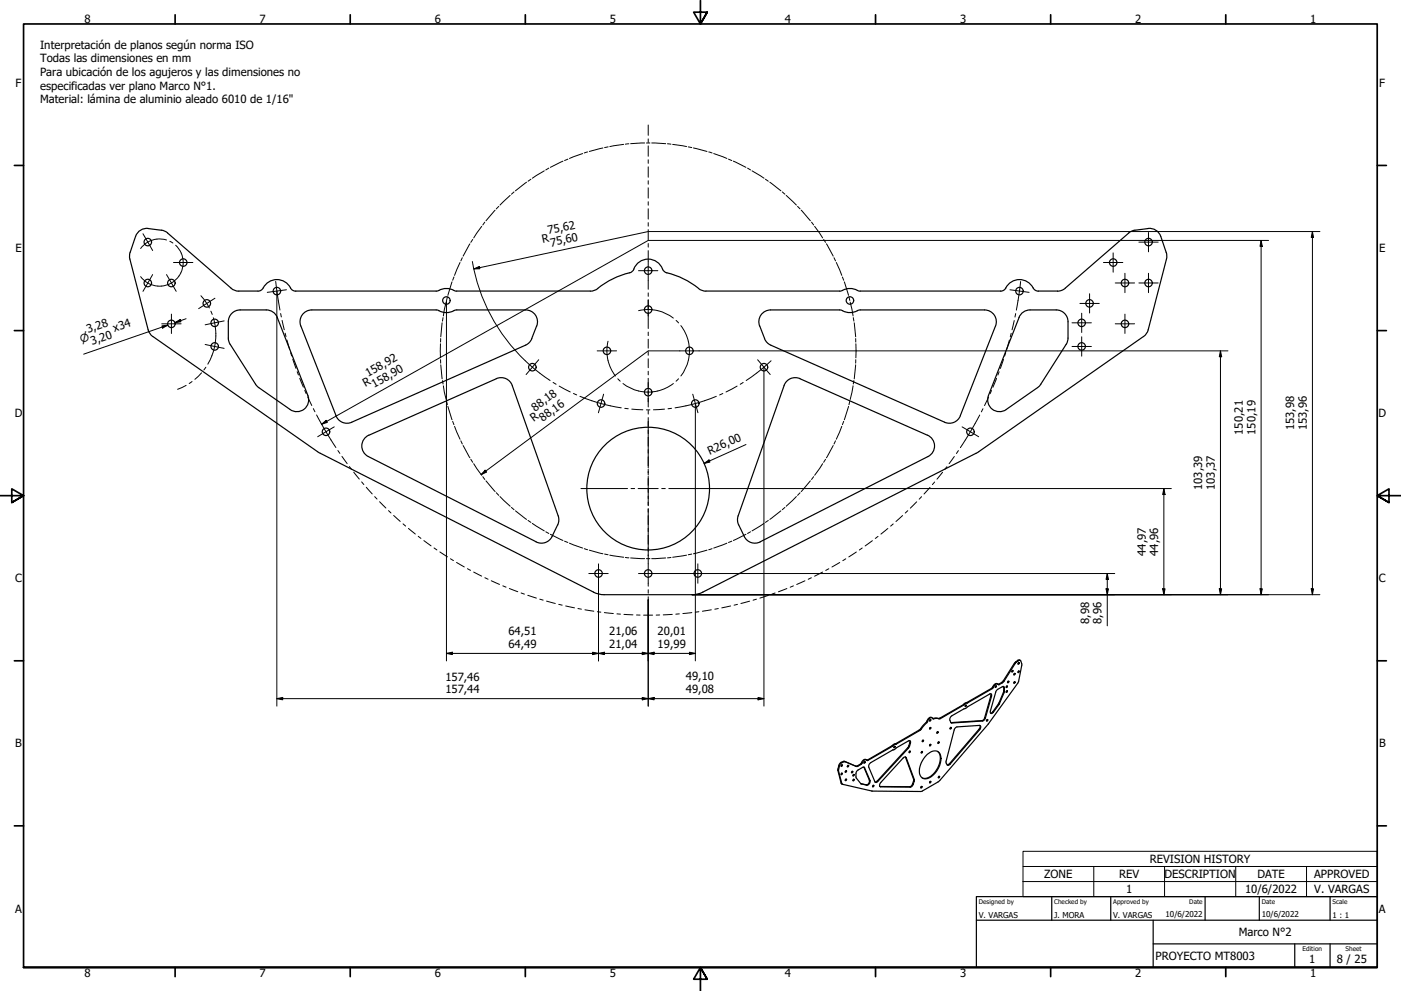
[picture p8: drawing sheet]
<svg xmlns="http://www.w3.org/2000/svg" width="594mm" height="420mm" viewBox="0 0 594 420" stroke-linecap="round" stroke-linejoin="round" font-family="sans-serif">
<defs><g id="words">
<g font-size="4.8">
<text x="35.8" y="9.8">8</text>
<text x="110.1" y="9.8">7</text>
<text x="184.3" y="9.8">6</text>
<text x="258.6" y="9.8">5</text>
<text x="332.8" y="9.8">4</text>
<text x="407.1" y="9.8">3</text>
<text x="481.3" y="9.8">2</text>
<text x="555.6" y="9.8">1</text>
<text x="17" y="20.7">Interpretación de planos según norma ISO</text>
<text x="17" y="26.5">Todas las dimensiones en mm</text>
<text x="17" y="32.2">Para ubicación de los agujeros y las dimensiones no</text>
<text x="6.6" y="36.9">F</text>
<text x="17" y="38">especificadas ver plano Marco N°1.</text>
<text x="584.9" y="36.9">F</text>
<text x="17" y="43.7">Material: lámina de aluminio aleado 6010 de 1/16&quot;</text>
<text x="232.5" y="99.4" transform="rotate(-12 232.5 99.4)">75,62</text>
<text x="6.5" y="106.9">E</text>
<text x="230.3" y="103" transform="rotate(-12 230.3 103)">R</text>
<text x="233.7" y="104.5" transform="rotate(-12 233.7 104.5)">75,60</text>
<text x="584.8" y="106.9">E</text>
<text x="37.4" y="141.4" transform="rotate(-19 37.4 141.4)">3,28</text>
<text x="48.6" y="140.7" transform="rotate(-19 48.6 140.7)">x34</text>
<text x="39.1" y="146.4" transform="rotate(-19 39.1 146.4)">3,20</text>
<text x="156.1" y="159.9" transform="rotate(-29 156.1 159.9)">158,92</text>
<text x="155" y="164" transform="rotate(-29 155 164)">R</text>
<text x="158.7" y="164.5" transform="rotate(-29 158.7 164.5)">158,90</text>
<text x="6.2" y="176.9">D</text>
<text x="226.4" y="178.9" transform="rotate(-37 226.4 178.9)">R</text>
<text x="226.9" y="174.6" transform="rotate(-37 226.9 174.6)">88,18</text>
<text x="230.1" y="178.9" transform="rotate(-37 230.1 178.9)">88,16</text>
<text x="584.5" y="176.9">D</text>
<text x="527" y="184.3" transform="rotate(-90 527 184.3)">150,21</text>
<text x="532.4" y="184.3" transform="rotate(-90 532.4 184.3)">150,19</text>
<text x="548.8" y="182.4" transform="rotate(-90 548.8 182.4)">153,98</text>
<text x="554.1" y="182.4" transform="rotate(-90 554.1 182.4)">153,96</text>
<text x="301" y="192.7" transform="rotate(-24 301 192.7)">R26,00</text>
<text x="509.8" y="207.7" transform="rotate(-90 509.8 207.7)">103,39</text>
<text x="515.1" y="207.7" transform="rotate(-90 515.1 207.7)">103,37</text>
<text x="485.8" y="235.6" transform="rotate(-90 485.8 235.6)">44,97</text>
<text x="491.1" y="235.6" transform="rotate(-90 491.1 235.6)">44,96</text>
<text x="6.4" y="246.9">C</text>
<text x="584.7" y="246.9">C</text>
<text x="215.6" y="269.3">64,51</text>
<text x="258.4" y="269.3">21,06</text>
<text x="278.8" y="269.3">20,01</text>
<text x="461.8" y="264.6" transform="rotate(-90 461.8 264.6)">8,98</text>
<text x="467.1" y="264.6" transform="rotate(-90 467.1 264.6)">8,96</text>
<text x="215.6" y="274.7">64,49</text>
<text x="258.4" y="274.7">21,04</text>
<text x="278.8" y="274.7">19,99</text>
<text x="188.8" y="288.5">157,46</text>
<text x="188.8" y="293.8">157,44</text>
<text x="290.8" y="288.5">49,10</text>
<text x="290.8" y="293.8">49,08</text>
<text x="6.4" y="316.9">B</text>
<text x="584.8" y="316.9">B</text>
<text x="487.6" y="365.9">REVISION HISTORY</text>
<text x="442.8" y="372.3">ZONE</text>
<text x="474.5" y="372.3">REV</text>
<text x="493.8" y="372.3">DESCRIPTION</text>
<text x="533.2" y="372.3">DATE</text>
<text x="557.3" y="372.3">APPROVED</text>
<text x="477.5" y="378.7">1</text>
<text x="528" y="378.4">10/6/2022</text>
<text x="557.3" y="378.7">V. VARGAS</text>
<text x="6.4" y="386.9">A</text>
<text x="584.7" y="386.9">A</text>
<text x="525.3" y="396.9">Marco N°2</text>
<text x="490" y="406.9">PROYECTO MT8003</text>
<text x="555.2" y="408.4">1</text>
<text x="566.9" y="408.1">8 / 25</text>
<text x="35.8" y="414.1">8</text>
<text x="110.1" y="414.1">7</text>
<text x="184.3" y="414.1">6</text>
<text x="258.6" y="414.1">5</text>
<text x="332.8" y="414.1">4</text>
<text x="407.1" y="414.1">3</text>
<text x="481.3" y="414.1">2</text>
<text x="555.6" y="414.1">1</text>
</g>
<text font-size="4.6" x="34.6" y="145.5" transform="rotate(-19 34.6 145.5)">⌀</text>
<g font-size="3.4">
<text x="415" y="389.1">V. VARGAS</text>
<text x="447" y="389.1">J. MORA</text>
<text x="472" y="389.1">V. VARGAS</text>
<text x="494.2" y="388.6">10/6/2022</text>
<text x="535" y="388.6">10/6/2022</text>
<text x="565.1" y="389.2">1 : 1</text>
</g>
<g font-size="2.7">
<text x="415" y="383.2">Designed by</text>
<text x="447" y="383.2">Checked by</text>
<text x="472" y="383.2">Approved by</text>
<text x="504.3" y="383.2">Date</text>
<text x="535" y="383.2">Date</text>
<text x="565.1" y="383.4">Scale</text>
<text x="552.4" y="403.3">Edition</text>
<text x="570.6" y="403.3">Sheet</text>
</g>
</g></defs>
<!-- layer: Visible (ISO) -->
<g fill="none" stroke="#000" stroke-width=".51">
<path d="M68.4 97.6l1.5 .4 1.2 .8M68.5 97.6l-5.6-.7a5 5 0 0 0-5.4 3.3l-2.3 6.8M71.1 98.8l26.9 23.4M481.2 97.6l5.6-.7a5 5 0 0 1 5.4 3.3l2.5 7.3v1.9l-7.8 30.4-.8 1.6-1.2 1.3-70.4 49.2-116.5 59.1M481.3 97.6l-1.5 .4-1.2 .8-26.9 23.4M55.1 109.9l7.7 29.9 1.1 2.1 71.3 50 117.7 59.7 3.3 .5h37.3l2.7-.3 1.9-.7M55.2 107l-.1 2.9M267 115.6a36 36 0 0 0-14.5 7.3l-2.2 .5h-57a7.8 7.8 0 0 0-8 0h-.4M268.8 114.1a6.6 6.6 0 0 1 6.3-4.2 6.6 6.6 0 0 1 6.1 4.6l.6 .8a39.1 39.1 0 0 1 15.4 7.6l2.2 .5h56.6M268.8 114.1l-.5 .8-1.3 .8M98 122.2l1.5 .9 1.8 .3h8.5l1.2-.6a6.8 6.8 0 0 1 6.4-4.3 6.8 6.8 0 0 1 6.3 4.3l1.7 .6h59.6M101.8 131.4h11.1a5 5 0 0 1 4.7 3.2"/>
<path d="M101.8 131.4a5 5 0 0 0-5 5v6.9l.4 1.9 11.4 18 1.1 1.1 13.3 9.3a5 5 0 0 0 6-.1 5 5 0 0 0 1.5-5.8M117.6 134.6l13 33.1M127.6 138.3l14.9 37.9M132.2 131.4a5 5 0 0 0-4.6 6.8M132.2 131.4h52.8M222.9 131.4h-29.6a7.8 7.8 0 0 1-8 0h-.4M222.9 131.4a5 5 0 0 1 4.7 6.8M227.5 138.2l-2.2 5.9-1 1.3-1.4 .9M356 131.4h-29.2a5 5 0 0 0-4.7 6.8l2.1 5.4M356 131.4h.4a7.8 7.8 0 0 0 8 0h53.1a5 5 0 0 1 4.6 6.9l-14.9 37.9M424.3 123.4h-59.9a7.8 7.8 0 0 0-8 0h-.4M432.1 134.6a5 5 0 0 1 4.7-3.2h11.1a5 5 0 0 1 5 5v7.4l-.8 2.2"/>
<path d="M432.1 134.6l-13 33.1a5 5 0 0 0 1.6 5.8 5 5 0 0 0 6 .1l14.2-10.1 11.2-17.5M438.1 122.1a6.7 6.7 0 0 0-6.3-3.5 6.7 6.7 0 0 0-5.8 4.2l-1.7 .6M438.1 122.1l.9 1 1.3 .3M451.7 122.2l-1 .7-1.7 .5h-8.7M222.8 146.3l-73.6 32.7M324.2 143.6l.8 1.4 1.8 1.3M326.9 146.3l73.6 32.7M142.5 176.3a5 5 0 0 0 6.7 2.7M210.5 160.5a5 5 0 0 1 6.7 3l19.7 55.7-.2 2.8-2.6 5.4M210.5 160.6l-54.1 23.9M339.2 160.6l54.1 23.9M339.2 160.5a5 5 0 0 0-6.7 3l-19.7 55.7 .2 2.8 2.6 5.4"/>
<path d="M407.2 176.3a5 5 0 0 1-6.7 2.7M156.4 184.5a5 5 0 0 0-3 4.4 5 5 0 0 0 2.8 4.6l71.1 36.2a5 5 0 0 0 6.8-2.2M393.3 184.5a5 5 0 0 1 3 4.4 5 5 0 0 1-2.8 4.6l-71.1 36.2a5 5 0 0 1-6.8-2.2M432.6 280l-.8-.2-1.4 1-5.2 8.2-2 1.2M409.4 299l.2-.1a.33 .33 0 0 1 .2 .5 .33 .33 0 0 1-.5 .1zM409.5 298.9l-.2 .5M420.1 294.1l.1 .7-2.8 9.8-.6 .8-13.6 1M422.1 290.9l.2-.2a.38 .38 0 0 1 .2 .5 .38 .38 0 0 1-.4 .3zM422.3 290.8l-.3 .5M422.8 292.4l2.4-1.4 .5 .1 .2 .6-.2 2a20.8 20.8 0 0 1-4.4 8.2 .71 .71 0 0 1-1 .7 .71 .71 0 0 1-.4-1.1l2.4-8.4zM423.1 290a1.79 1.79 0 0 0-2.4 1.6l-22.2 12.9-3 .1M425.5 291v2.5a21.5 21.5 0 0 1-4.5 8.3l-1 .5"/>
<path d="M426.8 292.9h.2a.34 .34 0 0 1 .1 .5 .34 .34 0 0 1-.5 .1zM426.8 290.9l.2-.1a.33 .33 0 0 1 .1 .5 .33 .33 0 0 1-.5 .1zM426.9 292.9l-.3 .5M426.9 290.8l-.3 .5M427.4 288.9l.2-.1a.34 .34 0 0 1 .1 .5 .34 .34 0 0 1-.5 .1zM427.5 288.8l-.3 .5M429.3 284.2a.33 .33 0 0 1 .2 .5 .33 .33 0 0 1-.5 .1zM429.3 284.3l-.3 .4M430.1 285.6l.1-.1a.33 .33 0 0 1 .2 .5 .33 .33 0 0 1-.5 .1zM430.1 285.5l-.2 .5M430.1 289.1l-.2 .5M431.8 284.6l.2-.1a.33 .33 0 0 1 .1 .4 .33 .33 0 0 1-.4 .2z"/>
<path d="M431.9 284.5l-.3 .5M431.9 281l-.3 .4M379.3 316.4l-.3 .5M385.7 318.5l.1-.1a.33 .33 0 0 1 .2 .5 .33 .33 0 0 1-.5 .1zM385.7 314l.1 .9-.7 1.8-13.2 14.5-.8 .4M385.7 318.4l-.2 .5M390.8 318.7l.4-.1-.4 .7zM390.9 318.6l-.3 .5M391.3 313.8l-.3 .5M393.1 319.9a3.5 3.5 0 0 1 5.4-.5 8.8 8.8 0 0 1-4.2 10.2 2.82 2.82 0 0 1-3.4 .2 2.82 2.82 0 0 1-1.1-3.2 10.8 10.8 0 0 1 3.3-6.7zM394.3 305.1h.2a.33 .33 0 0 1 .1 .4 .33 .33 0 0 1-.4 .1zM394.4 305.1l-.2 .5"/>
<path d="M394.4 315.6l-.2 .5M394.4 308.4l-.2 .5M395.2 304.3a1.86 1.86 0 0 0-2.3 1.8l-2.9 3.3-22.4 12.9M397.4 310.3l.2-.1a.33 .33 0 0 1 .1 .5 .33 .33 0 0 1-.4 .1zM397.5 310.2l-.2 .5M397.6 318.6a5.8 5.8 0 0 1 0 7 6.7 6.7 0 0 1-6.1 4.4l-.5-.2M398 314.5l-.3 .5M403 308.5l.1-.1a.33 .33 0 0 1 .2 .5 .33 .33 0 0 1-.5 .1zM403.1 308.4l-.3 .5M403.4 303.7l16.5-9.6 .5 .2 .1 .9-2.7 9.3-.7 1-13.7 1-.7-1.4zM405.1 308.6l.7-.4 9.6-.6a1.04 1.04 0 0 1 0 1.8l-12.6 14.6-.9 .5-.8-1.5 3.5-13.5zM415.5 307.6l-.2 1.3-12.8 14.9-.8 .5"/>
<path d="M418.5 305.1h.1a.34 .34 0 0 1 .2 .4 .34 .34 0 0 1-.5 .1zM418.6 305.1l-.3 .5M356.7 323.6l1.6-.7 4.9 2.1 2.3-1.2a1.48 1.48 0 0 1 2.2-1.3l22.4-12.8 3.2-3.6a1.53 1.53 0 0 1 2.2-1.5l3.3 .1 22.3-13.1a1.48 1.48 0 0 1 2.3-1.3l2.3-1.4 4.9-7.8 1.5-1.1 .6 .1 .6 1.7-1.6 7.6-12.7 17.6-20.5 23.9-7.6 4.6-21-.1-12.8-2.9-1.5-5.6 .5-2.6zM356.8 327.9l.2-.1a.33 .33 0 0 1 .1 .4 .33 .33 0 0 1-.4 .2zM356.9 327.8l-.2 .5M356.9 324.3l-.2 .4M358.7 326.8l-.3 .5M358.7 330.3l-.3 .5M359.5 324.6l.1-.1a.34 .34 0 0 1 .2 .5 .34 .34 0 0 1-.5 .1zM359.6 324.5l-.3 .5M361.4 327a.38 .38 0 0 1 .2 .4 .38 .38 0 0 1-.5 .3zM361.4 327l-.3 .5"/>
<path d="M361.8 328.4l.4 .1-.4 .6zM361.9 330.4a.33 .33 0 0 1 .2 .4 .33 .33 0 0 1-.4 .2zM361.9 330.4l-.2 .5M361.9 328.3l-.2 .5M363.4 326.9l2.4-1.6h.7l2.4 5.6a1.65 1.65 0 0 1-1.3 2l-2.6-.7-1.9-2.3-.1-2.2zM366.3 325.2l2.3 5.6a1.65 1.65 0 0 1-1.3 1.9l-2.3-.5M366.6 322.9l-.3 .5M367.4 322.2a2.15 2.15 0 0 0-2.5 1.7l-1.8 1-5.1-2.2-1.8 .9-.9 2.9 1.4 5.5 .5 .5M368.8 323.8l16.4-9.7 .8 .1 .1 .8-.7 1.9-13.9 14.9-.5-.3-2.6-6.3zM370.2 333h.3l-.3 .7zM370.3 333l-.3 .5M383 321.3l.8-.4 .5 .3 3.4 9.3-.8 2.7-.9 .5-12.5-.1a1.05 1.05 0 0 1 0-1.9z"/>
<path d="M383.9 320.9l3.5 9.5-.8 2.6-.9 .5-12.6-.1M390.6 333.5l.1-.1a.33 .33 0 0 1 .2 .5 .33 .33 0 0 1-.5 .1zM390.7 333.4l-.3 .5M394.4 331.3l-.2 .5M398.1 329.1l-.3 .5"/>
<circle cx="62.7" cy="120" r="1.59"/>
<circle cx="62.7" cy="102.6" r="1.59"/>
<circle cx="72.7" cy="120" r="1.59"/>
<circle cx="77.7" cy="111.3" r="1.59"/>
<circle cx="274.8" cy="114.7" r="1.59"/>
<circle cx="472" cy="111.3" r="1.59"/>
<circle cx="477" cy="120" r="1.59"/>
<circle cx="487" cy="102.6" r="1.59"/>
<circle cx="487" cy="120" r="1.59"/>
<circle cx="72.7" cy="137.3" r="1.59"/>
<circle cx="87.7" cy="128.6" r="1.59"/>
<circle cx="91" cy="136.9" r="1.59"/>
<circle cx="117.4" cy="123.4" r="1.59"/>
<circle cx="189.3" cy="127.4" r="1.59"/>
<circle cx="274.8" cy="131.3" r="1.59"/>
<circle cx="360.4" cy="127.4" r="1.59"/>
<circle cx="432.3" cy="123.4" r="1.59"/>
<circle cx="458.7" cy="136.9" r="1.59"/>
<circle cx="462" cy="128.6" r="1.59"/>
<circle cx="477" cy="137.3" r="1.59"/>
<circle cx="91" cy="146.9" r="1.59"/>
<circle cx="225.7" cy="155.7" r="1.59"/>
<circle cx="257.4" cy="148.7" r="1.59"/>
<circle cx="292.3" cy="148.7" r="1.59"/>
<circle cx="324" cy="155.7" r="1.59"/>
<circle cx="458.7" cy="146.9" r="1.59"/>
<circle cx="254.9" cy="171.1" r="1.59"/>
<circle cx="274.8" cy="166.3" r="1.59"/>
<circle cx="294.8" cy="171.1" r="1.59"/>
<circle cx="138.2" cy="183.1" r="1.59"/>
<circle cx="411.5" cy="183.1" r="1.59"/>
<circle cx="274.8" cy="207.2" r="26"/>
<circle cx="253.8" cy="243.1" r="1.59"/>
<circle cx="274.8" cy="243.1" r="1.59"/>
<circle cx="295.9" cy="243.1" r="1.59"/>
<circle cx="430.2" cy="289.4" r=".32"/>
<circle cx="432" cy="281.4" r=".32"/>
<circle cx="379.4" cy="316.8" r=".32"/>
<circle cx="391.4" cy="314.2" r=".32"/>
<circle cx="394.5" cy="316" r=".32"/>
<circle cx="394.5" cy="308.8" r=".32"/>
<circle cx="398" cy="314.9" r=".32"/>
<circle cx="357" cy="324.7" r=".32"/>
<circle cx="358.7" cy="330.7" r=".32"/>
<circle cx="358.8" cy="327.2" r=".32"/>
<circle cx="366.6" cy="323.3" r=".32"/>
<circle cx="394.5" cy="331.7" r=".32"/>
<circle cx="398.2" cy="329.5" r=".32"/>
</g>
<!-- layer: Visible Narrow (ISO) -->
<g fill="none" stroke="#000" stroke-width=".42">
<path d="M431.6 280l.3 .1M408.5 298.7l.3 .2M408.7 298.5l.3 .2M409.8 297.9l.3 .2M410 297.8l.3 .2M420.2 295l.3 .2M420.6 291.8l.2 .1M421 291.3l.3 .1M423.3 298.5l.3 .2M423.4 290.1l.3 .2M423.6 298.1l.2 .1M424.8 289.3l.3 .2"/>
<path d="M425.4 288.7l.3 .2M425.5 293.5l.2 .2M425.6 292.9l.3 .2M425.6 291.5l.3 .2M430.1 281.2l.3 .1M430.6 280.7l.3 .1M378.2 316.2l.3 .2M378.5 316l.3 .1M379.6 315.3l.3 .2M379.8 315.3l.3 .2M384.9 317l.3 .2M385.4 316.1l.3 .2"/>
<path d="M385.8 314.9l.3 .1M389.8 309.5l.3 .2M390.4 308.9l.3 .2M392.8 306.2l.2 .2M393.1 305.7l.3 .2M395.5 304.6l.3 .2M397.9 304.6l.3 .2M398.5 304.5l.3 .2M403.4 306.4l.2 .1M415.1 309.2l.3 .2M416.3 305.5l.3 .2M417.5 304.3l.3 .2"/>
<path d="M421 301.8l.3 .1M355.3 326.7l.3 .2M355.3 326.1l.3 .1M355.7 324.4l.3 .2M356.7 332l.3 .1M356.7 323.2l.3 .2M357.7 322.8l.2 .2M358.1 322.8l.3 .2M362.9 324.8l.3 .2M363.5 324.7l.2 .2M364.9 323.9l.3 .2M365 332.2l.3 .2"/>
<path d="M365.3 323.4l.3 .2M366.4 325.3l.2 .2M367.3 332.7l.3 .2M367.7 322.3l.3 .1M368.6 330.8l.3 .1M371.9 331.2l.3 .1M373.2 333.5l.3 .1M384 321.1l.3 .1M385.7 333.5l.3 .2M386.9 332.4l.3 .2M387.3 331.2l.3 .1M387.4 330.4l.3 .1"/>
<path d="M402.5 323.8l.3 .2"/>
</g>
<!-- layer: Border (ISO) -->
<g fill="none" stroke="#000" stroke-width=".72">
<path d="M74.3 6.3v3.9M148.5 6.3v3.9M222.8 6.3v3.9M297 .2v10l-2.9-5h5.8l-2.9 5 2.9-5M371.3 6.3v3.9M445.5 6.3v3.9M519.8 6.3v3.9M6.1 70.1h3.9M584 70.1h3.9M6.1 140.2h3.9M584 140.2h3.9M0 210.1h10l-5-2.8v5.8l5-3-5 3"/>
<path d="M594 210.1h-10l5-2.8v5.8l-5-3 5 3M6.1 280.2h3.9M584 280.2h3.9M6.1 350.1h3.9M584 350.1h3.9M10 410.2v-400h574v400h-574h574M74.3 410.2v3.9M148.5 410.2v3.9M222.8 410.2v3.9M299.9 415.2l-2.9-5 2.9 5h-5.8l2.9-5v10M371.3 410.2v3.9M445.5 410.2v3.9"/>
<path d="M519.8 410.2v3.9"/>
</g>
<!-- layer: Title (ISO) -->
<path d="M414 380.2h170v30h-170zM414 390.1h170M446 380.2v9.9M471 380.2v9.9M489 390.1v20.1M511 380.2v9.9M534 380.2v9.9M564 380.2v9.9M489 400.2h95M549 400.2v10M564 400.2v10" fill="none" stroke="#000" stroke-width=".51"/>
<!-- layer: Sketch Geometry (ISO) -->
<g fill="none" stroke="#000" stroke-width=".42">
<path d="M223.3 77.3l-4.7 3.6M225.1 76l-1.2 .8M230.8 72.4l-5.1 3.2M232.7 71.3l-1.3 .8M238.7 68.3l-5.3 2.7M240.8 67.5l-1.4 .6M247.1 65.1l-5.6 2.1M249.2 64.4l-1.5 .5M255.7 62.7l-5.8 1.5M257.9 62.3l-1.5 .3M264.5 61.2l-5.9 .9M266.7 61l-1.5 .1"/>
<path d="M273.3 60.6l-5.9 .3M274.1 60.6h1.5M276.4 60.6l5.9 .3M283 61l1.5 .1M285.2 61.2l5.9 .9M291.8 62.3l1.5 .3M294 62.7l5.8 1.5M300.5 64.4l1.5 .5M302.6 65.1l5.6 2.1M308.9 67.5l1.4 .6M311 68.3l5.3 2.7M317 71.3l1.3 .8"/>
<path d="M318.9 72.4l5.1 3.2M324.6 76l1.2 .8M326.4 77.3l4.7 3.6M204.3 96l-3.4 4.9M205.6 94.2l-.9 1.2M209.9 89.1l-3.8 4.5M211.5 87.5l-1.1 1.1M216.3 82.8l-4.3 4.2M218 81.4l-1.1 .9M331.7 81.4l1.1 .9M333.4 82.8l4.3 4.2M338.2 87.5l1.1 1.1"/>
<path d="M339.8 89.1l3.8 4.5M344.1 94.2l.9 1.2M345.4 96l3.4 4.9M191.7 119.5l-1.8 5.7M192.5 117.4l-.6 1.4M195.1 111.3l-2.4 5.5M196 109.3l-.6 1.3M199.3 103.4l-2.9 5.2M200.4 101.5l-.8 1.2M349.2 101.5l.9 1.2M350.4 103.4l2.9 5.2M353.7 109.3l.6 1.3"/>
<path d="M354.6 111.3l2.4 5.5M357.2 117.4l.6 1.4M358 119.5l1.8 5.7M187.5 136.9l-.6 5.9M187.9 134.7l-.3 1.4M189.2 128.1l-1.2 5.8M189.7 125.9l-.3 1.5M360 125.9l.3 1.5M360.5 128.1l1.2 5.8M361.8 134.7l.3 1.4M362.2 136.9l.6 5.9M186.8 145.8v5.9"/>
<path d="M186.8 152.5l.1 1.5M186.9 143.6l-.1 1.4M186.9 154.7l.6 5.9M362.8 154.7l-.6 5.9M362.8 143.6l.1 1.4M362.9 152.5l-.1 1.5M362.9 145.8v5.9M187.6 161.4l.3 1.4M188 163.6l1.2 5.8M189.4 170.1l.3 1.5M189.9 172.3l1.8 5.7M191.9 178.6l.6 1.4"/>
<path d="M357.8 178.6l-.6 1.4M359.8 172.3l-1.8 5.7M360.3 170.1l-.3 1.5M361.7 163.6l-1.2 5.8M362.1 161.4l-.3 1.4M192.7 180.8l2.4 5.4M195.4 186.9l.6 1.4M196.4 188.9l2.9 5.2M199.6 194.7l.8 1.3M200.9 196.6l3.4 4.9M348.8 196.6l-3.4 4.9M350.1 194.7l-.9 1.3"/>
<path d="M353.3 188.9l-2.9 5.2M354.3 186.9l-.6 1.4M357 180.8l-2.4 5.4M204.7 202.1l.9 1.2M206.1 203.9l3.8 4.5M210.4 208.9l1.1 1.1M212 210.5l4.3 4.1M216.9 215.1l1.1 1M218.6 216.6l4.7 3.6M331.1 216.6l-4.7 3.6M332.8 215.1l-1.1 1M337.7 210.5l-4.3 4.1"/>
<path d="M339.3 208.9l-1.1 1.1M343.6 203.9l-3.8 4.5M345 202.1l-.9 1.2M223.9 220.6l1.2 .9M225.7 221.9l5.1 3.2M231.4 225.5l1.3 .7M233.4 226.5l5.3 2.7M239.4 229.4l1.4 .6M241.5 230.3l5.6 2.1M247.7 232.6l1.5 .5M249.9 233.3l5.8 1.5M256.4 234.9l1.5 .3"/>
<path d="M258.6 235.4l5.9 .9M265.2 236.3l1.5 .2M267.4 236.6l5.9 .3M274.1 236.9h1.5M282.3 236.6l-5.9 .3M284.5 236.3l-1.5 .2M291.1 235.4l-5.9 .9M293.3 234.9l-1.5 .3M299.8 233.3l-5.8 1.5M302 232.6l-1.5 .5M308.2 230.3l-5.6 2.1M310.3 229.4l-1.4 .6"/>
<path d="M316.3 226.5l-5.3 2.7M318.3 225.5l-1.3 .7M324 221.9l-5.1 3.2M325.8 220.6l-1.2 .9"/>
</g>
<!-- layer: Symbol (ISO) -->
<path d="M433.8 367.4v-6.5h150.2v6.5M433.8 373.8h150.2M463.8 367.4v12.8M493.8 367.4v12.8M524 367.4v12.8M554 367.4v12.8M584 367.4h-150.2v6.4M584 367.4v12.8h-150.2v-6.4" fill="none" stroke="#000" stroke-width=".42"/>
<!-- layer: Center Mark (ISO) -->
<g fill="none" stroke="#000" stroke-width=".42">
<path d="M60.6 99.1l4.1 7.1M487 98.6v8.2M64.7 116.4l-4.1 7.1M70.6 116.4l4.1 7.1M73.6 111.3h8.2M270.8 114.8h8.1M467.9 111.3h8.2M472 107.2v8.2M472.9 120h8.2M477 115.9v8.2M482.9 102.7h8.2M482.9 120h8.2"/>
<path d="M487 115.9v8.2M68.6 137.3h8.2M72.7 133.2v8.2M91.1 126.4l-6.9 4.5M95 136.1l-8 1.6M121.5 122.9l-8.2 1.1M274.9 127.1v8.2M428.2 122.9l8.2 1.1M454.6 136.9h8.2M457.9 128.7h8.2M458.7 132.8v8.2M462 124.5v8.2"/>
<path d="M472.9 137.3h8.2M477 133.2v8.2M87 146.1l8 1.6M228.4 152.5l-5.3 6.3M253.2 148.8h8.3M288.2 148.8h8.3M321.3 152.5l5.3 6.3M454.6 146.9h8.2M458.7 142.8v8.2M255.9 167.1l-2.2 7.9M274.9 162.1v8.2M274.9 178.6v19.8"/>
<path d="M293.8 167.1l2.2 7.9M141.7 181l-7 4.2M274.9 199.9v1.5M408 181l7 4.2M246.3 207.1h19.8M267.6 207.1h1.5M270.6 207.1h8.5M274.9 202.9v8.5M274.9 212.9v1.5M274.9 215.9v19.8M280.6 207.1h1.5M283.6 207.1h19.8"/>
<path d="M253.8 239.1v8.2M295.9 239.1v8.2M249.7 243.2h8.2M270.8 243.2h8.1M291.8 243.2h8.2"/>
</g>
<!-- layer: Centerline (ISO) -->
<g fill="none" stroke="#000" stroke-width=".42">
<path d="M274.9 53v4.4M274.9 58.9v1.5M274.9 61.8v4.5M274.9 67.7v1.6M274.9 70.7v4.4M274.9 76.6v1.5M274.9 79.6v4.4M274.9 85.5v1.5M274.9 88.5v4.4M274.9 94.4v1.5M274.9 97.4v4.4M70.6 101.7a10 10 0 0 0-11 3.7"/>
<path d="M72 102.3l1.3 .7M74.5 104a10 10 0 0 1-.2 14.8 10 10 0 0 1-14.7-1.5M116.9 119.3l1.8 12.1M274.9 103.3v1.5M274.9 106.3v16.3M432.8 119.4l-1.8 12.1M85.2 125.4l3.6 5.2M89.4 131.9l.6 1.4M90.5 134.7l.1 .5a24.7 24.7 0 0 1-2.5 19.2M119 132.9l.3 1.5M119.6 135.9l.9 3.9M270.8 131.7a17.5 17.5 0 0 1 14.7 3.2"/>
<path d="M274.9 124.2v1.4M274.9 127.2v3.8M274.9 132.5v1.5M274.9 135.5v3.8M286.7 135.8l1 1.1M288.7 138.1a17.5 17.5 0 0 1 0 21.3M430.1 135.9l-.9 3.9M430.7 133l-.3 1.4M85.5 158l-2.9 2.8M87.3 155.7l-.9 1.2M120.9 141.3l.4 1.4M121.7 144.2l1.1 3.9"/>
<path d="M123.2 149.5l.5 1.4M124.2 152.3l1.3 3.9M126 157.6l.5 1.4M222.7 152.9l5.3 4.6 5.3 3.8M257.8 144.7a17.5 17.5 0 0 0 3.2 14.7M274.9 140.8v1.5M274.9 143.8v3.8M274.9 149.1v1.5M274.9 152.1v3.8M274.9 157.4v1.5M327 152.9l-5.3 4.6-5.3 3.8M423.7 157.6l-.6 1.4"/>
<path d="M425.5 152.4l-1.3 3.8M426.4 149.5l-.4 1.5M428 144.2l-1.1 3.9M428.8 141.3l-.4 1.5M78.9 163.4l-3.6 1.7M81.4 161.8l-1.2 .8M127.1 160.4l1.5 3.7M129.2 165.5l.6 1.4M130.5 168.3l1.7 3.6M132.9 173.3l.6 1.3M134.2 175.9l2 3.6M136.2 179.5l6.2 10.3"/>
<path d="M234.5 162.1l1.3 .8M237.1 163.7l4.7 2.5M243.2 166.8l1.3 .6M245.9 168l8.4 2.9 9.1 2M262 160.6l1 1M264.2 162.6a17.5 17.5 0 0 0 21.3 0M264.9 173.1l1.5 .2M267.9 173.5l4.7 .2M274.1 173.8h1.5M274.9 160.4v3.8M274.9 165.7v1.5M274.9 168.7v3.9"/>
<path d="M274.9 174v1.6M274.9 177v3.8M281.8 173.5l-4.7 .2M284.8 173.1l-1.5 .2M287.7 160.6l-1 1M303.8 168l-8.4 2.9-9.2 2M306.5 166.8l-1.4 .6M312.6 163.7l-4.7 2.5M315.1 162.2l-1.2 .7M415.4 176l-8.2 13.8M416.8 173.3l-.7 1.3M419.2 168.3l-1.7 3.7"/>
<path d="M420.4 165.6l-.6 1.3M422.6 160.4l-1.6 3.8M143.3 191l.8 1.2M145 193.5l2.2 3.1M148.1 197.8l.9 1.2M274.9 182.4v1.5M274.9 185.4v3.8M274.9 190.7v1.5M274.9 193.7v3.8M274.9 199v1.5M401.5 197.8l-.9 1.2M404.7 193.5l-2.3 3.1"/>
<path d="M406.4 191l-.8 1.3M150 200.2l2.4 2.9M153.3 204.3l1 1.1M155.3 206.6l2.5 2.8M158.9 210.5l1 1.1M160.9 212.7l2.7 2.7M164.7 216.5l1.1 1M166.9 218.5l2.8 2.6M274.9 202v3.8M274.9 207.3v1.5M274.9 210.3v3.8M274.9 215.6v1.5"/>
<path d="M274.9 218.6v3.8M382.7 218.6l-2.8 2.5M384.9 216.5l-1 1M388.7 212.7l-2.7 2.8M390.8 210.6l-1 1M394.4 206.6l-2.6 2.9M396.3 204.3l-.9 1.2M399.7 200.2l-2.4 3M170.9 222.1l1.1 1M173.2 224l2.9 2.4M177.3 227.4l1.2 .9M179.7 229.2l3.1 2.2"/>
<path d="M184 232.3l1.3 .9M186.5 234l3.2 2.1M191 236.9l1.3 .8M193.6 238.5l3.3 1.9M274.9 223.9v1.5M274.9 226.9v3.9M274.9 232.2v1.5M274.9 235.2v13.3M356.1 238.5l-3.3 1.9M358.6 236.9l-1.2 .8M363.1 234l-3.2 2.1M365.6 232.3l-1.2 .9"/>
<path d="M369.9 229.2l-3.1 2.3M372.3 227.4l-1.2 .9M376.5 224.1l-3 2.4M378.8 222.1l-1.2 1M198.2 241.1l1.3 .7M200.8 242.5l3.5 1.8M205.6 244.9l1.4 .7M208.3 246.2l3.5 1.6M213.2 248.4l1.4 .5M216 249.5l3.6 1.4M221 251.4l1.4 .5M223.8 252.4l3.6 1.2"/>
<path d="M228.9 254l1.4 .4M231.8 254.9l3.7 1M236.9 256.2l1.5 .4M239.9 256.9l3.7 .8M245.1 258l1.4 .3M248 258.5l3.8 .6M253.3 259.3l1.5 .2M256.3 259.7l3.8 .4M274.9 250v1.5M274.9 253v1.4M293.4 259.7l-3.8 .4M296.4 259.4l-1.5 .1"/>
<path d="M301.6 258.5l-3.8 .6M304.6 258l-1.5 .3M309.8 256.9l-3.7 .8M312.7 256.2l-1.4 .4M317.9 254.9l-3.7 1M320.8 254l-1.5 .5M325.8 252.4l-3.6 1.2M328.7 251.4l-1.4 .5M333.7 249.5l-3.6 1.4M336.4 248.4l-1.3 .6M341.3 246.2l-3.5 1.6M344.1 245l-1.4 .6"/>
<path d="M348.8 242.6l-3.4 1.7M351.5 241.1l-1.4 .7M261.6 260.3l1.5 .1M264.6 260.5l3.8 .2M269.9 260.7l1.5 .1M272.9 260.8h3.8M279.7 260.7l-1.5 .1M285.1 260.5l-3.9 .2M288.1 260.3l-1.5 .1"/>
</g>
<!-- layer: Dimension (ISO) -->
<g fill="none" stroke="#000" stroke-width=".42">
<path d="M274.9 98.2l-74 15.8M275 98.2h284.7M556.5 98.2l.5 2.5h-1zM556.5 98.2v153.9M200.3 110.9a75.6 75.6 0 0 0 22.4 42M200.9 114l2.3-1 .3 1zM274.9 101.9l-138.5 78M275 101.9h211.9M487.1 101.9h50.8M534.8 101.9l.5 2.5h-1zM534.8 101.9v150.2M68.7 138.2l2.5-.4-2.2 1.3z"/>
<path d="M68.8 138.6l2.4-.8-35.7 12.4M74.2 136.8l2.2-1.3 .3 .9zM78.9 135.1l-4.7 1.7M117.4 123.5v175.9M189.3 127.4v152.8M274.9 148.8l-70.9 52.5M275 148.8h13.2M296.5 148.8h162.1M323.9 155.8v143.6M458.8 148.8h61.9M517.5 148.8l.5 2.5h-1zM517.5 148.8v103.3"/>
<path d="M136.4 179.9l1.9-1.7 .5 .9zM294.9 171.4v35.7M205.7 199.3l.6 .9-2.3 1.1zM298.6 196.5l2.1-1.5 .3 .9zM316.3 188.5l-17.7 8M294.9 207.3v35.7M303.4 207.1h193.3M493.5 207.1l.5 2.6h-1zM493.5 207.1v45M253.8 247.3v32.9M274.9 254.3v45.1M278.9 243.2h12.9"/>
<path d="M293.5 252.1h266.2M294.9 243.2v37M300 243.2h172.7M469 249.6h1l-.5 2.5zM469.5 243.2l.5 2.5h-1zM469.5 243.2v22.1M493 249.6h1l-.5 2.5zM517 249.6h1l-.5 2.5zM534.3 249.6h1l-.5 2.5zM556 249.6h1l-.5 2.5zM189.3 277l2.5-.5v1zM189.3 277h105.6"/>
<path d="M251.3 276.5l2.5 .5-2.5 .5zM253.8 277l2.5-.5v1zM272.3 276.5l2.6 .5-2.6 .5zM274.9 277l2.5-.5v1zM292.4 276.5l2.5 .5-2.5 .5zM117.4 296.2l2.5-.5v1zM117.4 296.2h206.5M272.3 295.7l2.6 .5-2.6 .5zM274.9 296.2l2.5-.5v1zM321.4 295.7l2.5 .5-2.5 .5z"/>
</g>
<g fill="#000">
<path d="M200.9 114l2.3-1 .3 1z" fill-rule="evenodd"/>
<path d="M534.8 101.9l.5 2.5h-1z" fill-rule="evenodd"/>
<path d="M556.5 98.2l.5 2.5h-1z" fill-rule="evenodd"/>
<path d="M68.7 138.2l2.5-.4-2.2 1.3z" fill-rule="evenodd"/>
<path d="M74.2 136.8l2.2-1.3 .3 .9z" fill-rule="evenodd"/>
<path d="M517.5 148.8l.5 2.5h-1z" fill-rule="evenodd"/>
<path d="M136.4 179.9l1.9-1.7 .5 .9z" fill-rule="evenodd"/>
<path d="M205.7 199.3l.6 .9-2.3 1.1z" fill-rule="evenodd"/>
<path d="M298.6 196.5l2.1-1.5 .3 .9z" fill-rule="evenodd"/>
<path d="M493.5 207.1l.5 2.6h-1z" fill-rule="evenodd"/>
<path d="M469 249.6h1l-.5 2.5z" fill-rule="evenodd"/>
<path d="M469.5 243.2l.5 2.5h-1z" fill-rule="evenodd"/>
<path d="M493 249.6h1l-.5 2.5z" fill-rule="evenodd"/>
<path d="M517 249.6h1l-.5 2.5z" fill-rule="evenodd"/>
<path d="M534.3 249.6h1l-.5 2.5z" fill-rule="evenodd"/>
<path d="M556 249.6h1l-.5 2.5z" fill-rule="evenodd"/>
<path d="M189.3 277l2.5-.5v1z" fill-rule="evenodd"/>
<path d="M251.3 276.5l2.5 .5-2.5 .5z" fill-rule="evenodd"/>
<path d="M253.8 277l2.5-.5v1z" fill-rule="evenodd"/>
<path d="M272.3 276.5l2.6 .5-2.6 .5z" fill-rule="evenodd"/>
<path d="M274.9 277l2.5-.5v1z" fill-rule="evenodd"/>
<path d="M292.4 276.5l2.5 .5-2.5 .5z" fill-rule="evenodd"/>
<path d="M117.4 296.2l2.5-.5v1z" fill-rule="evenodd"/>
<path d="M272.3 295.7l2.6 .5-2.6 .5z" fill-rule="evenodd"/>
<path d="M274.9 296.2l2.5-.5v1z" fill-rule="evenodd"/>
<path d="M321.4 295.7l2.5 .5-2.5 .5z" fill-rule="evenodd"/>
</g>
<use href="#words"/>
</svg>
